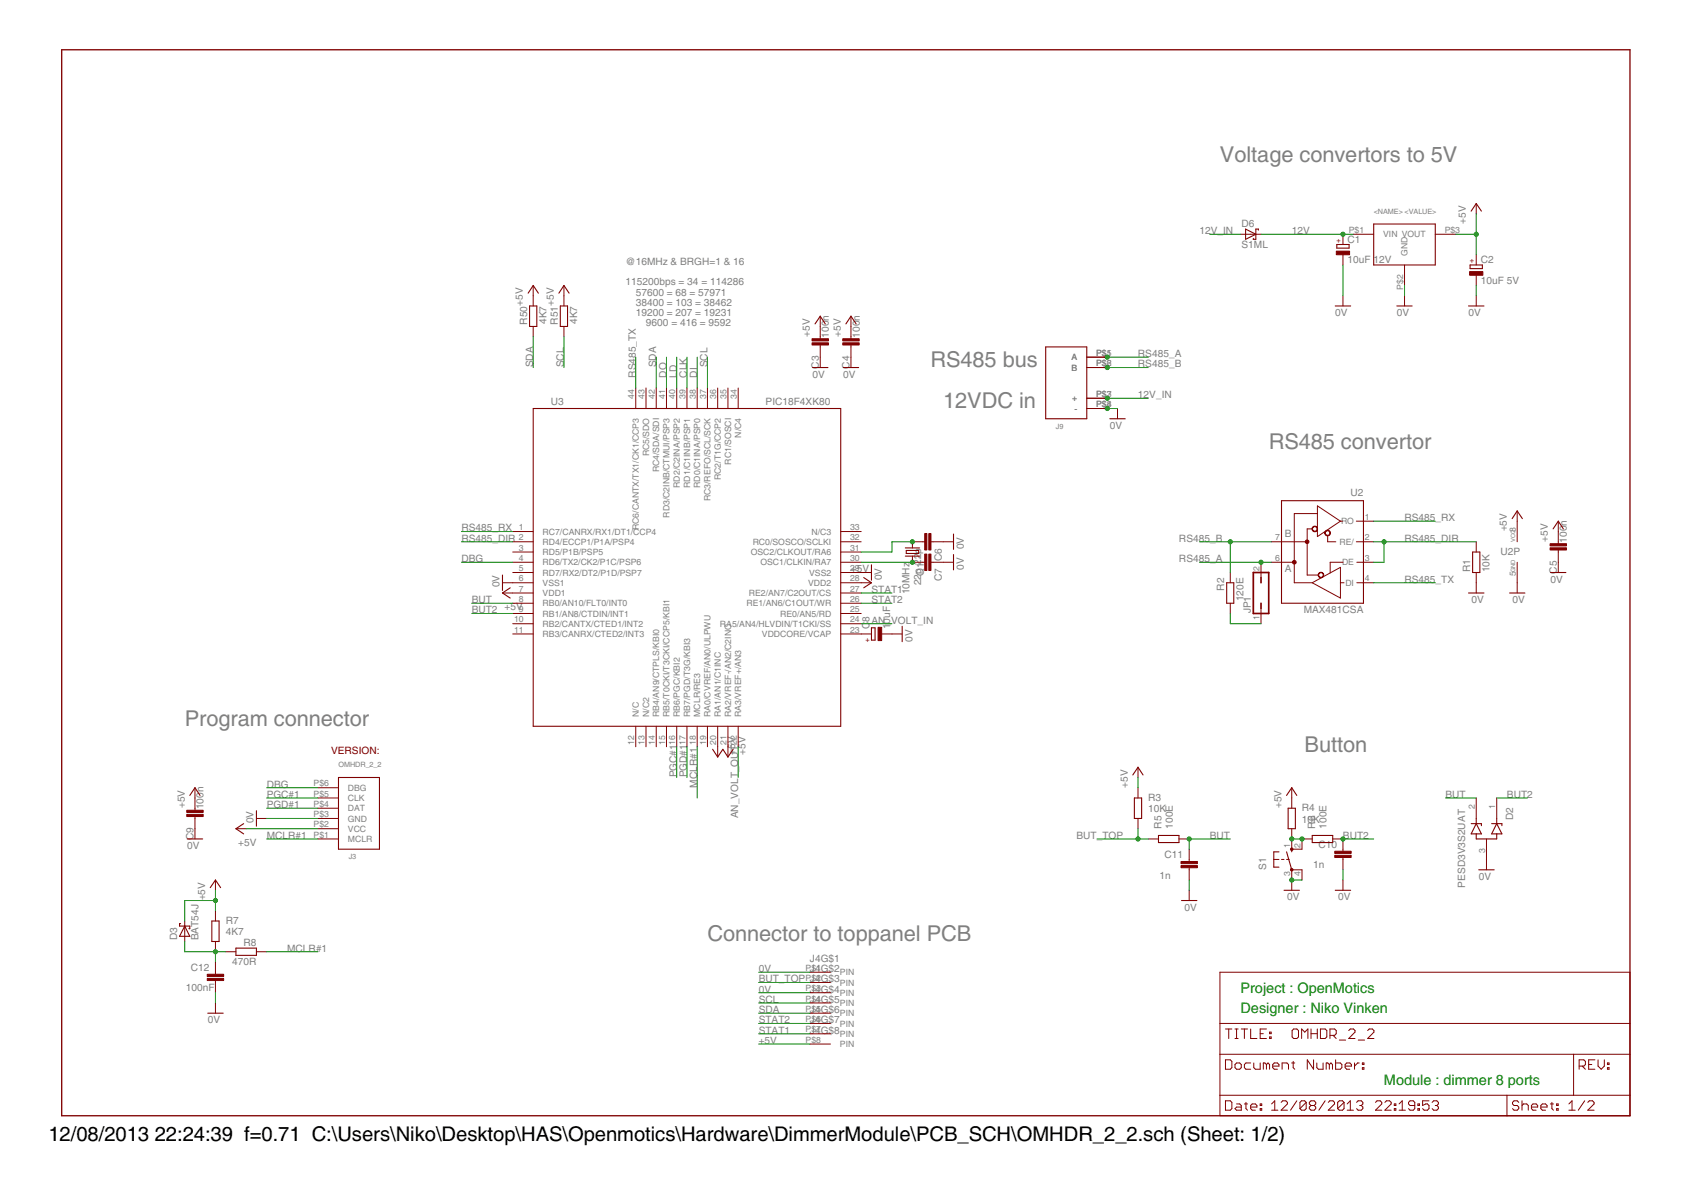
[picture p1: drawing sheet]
<svg xmlns="http://www.w3.org/2000/svg" width="297mm" height="210mm" viewBox="0 0 297 210" stroke-linecap="round" stroke-linejoin="round" font-family="sans-serif">
<defs><g id="words">
<g font-size="4.4" fill="#808080">
<text x="214.3" y="28.5">Voltage convertors to 5V</text>
<text x="163.4" y="64.5">RS485 bus</text>
<text x="165.7" y="71.8">12VDC in</text>
<text x="222.9" y="79">RS485 convertor</text>
<text x="32.4" y="127.6">Program connector</text>
<text x="229.2" y="132.1">Button</text>
<text x="124.3" y="165.4">Connector to toppanel PCB</text>
</g>
<g font-size="4.1">
<text x="8.5" y="200.4">12/08/2013</text>
<text x="27.2" y="200.4">22:24:39 f=0.71 C:\Users\Niko\Desktop\HAS\Openmotics\Hardware\DimmerModule\PCB_SCH\OMHDR_2_2.sch (Sheet: 1/2)</text>
</g>
<g font-size="2.9" fill="#008000">
<text x="217.9" y="174.4">Project : OpenMotics</text>
<text x="217.9" y="178">Designer : Niko Vinken</text>
<text x="243.1" y="190.6">Module : dimmer 8 ports</text>
</g>
<g font-size="2.1" fill="#808080">
<text x="210.7" y="41.1">12V_IN</text>
<text x="218.1" y="39.8">D6</text>
<text x="226.9" y="41.1">12V</text>
<text x="257.5" y="39.3" transform="rotate(-90 257.5 39.3)">+5V</text>
<text x="109.9" y="46.5">@16MHz &amp; BRGH=1 &amp; 16</text>
<text x="218.1" y="43.6">S1ML</text>
<text x="236.7" y="46.2">10uF 12V</text>
<text x="236.7" y="42.6">C1</text>
<text x="260.1" y="46.2">C2</text>
<text x="91.9" y="53.7" transform="rotate(-90 91.9 53.7)">+5V</text>
<text x="97.3" y="53.7" transform="rotate(-90 97.3 53.7)">+5V</text>
<text x="109.9" y="50.1">115200bps = 34 = 114286</text>
<text x="111.7" y="53.7">38400 = 103 = 38462</text>
<text x="111.7" y="51.9">57600 = 68 = 57971</text>
<text x="260.1" y="49.8">10uF 5V</text>
<text x="92.6" y="57" transform="rotate(-90 92.6 57)">R50</text>
<text x="96" y="56.9" transform="rotate(-90 96 56.9)">4K7</text>
<text x="98" y="57" transform="rotate(-90 98 57)">R51</text>
<text x="101.4" y="56.9" transform="rotate(-90 101.4 56.9)">4K7</text>
<text x="111.7" y="55.5">19200 = 207 = 19231</text>
<text x="113.5" y="57.3">9600 = 416 = 9592</text>
<text x="142.3" y="59.1" transform="rotate(-90 142.3 59.1)">+5V</text>
<text x="145.6" y="59.3" transform="rotate(-90 145.6 59.3)">100n</text>
<text x="147.7" y="59.1" transform="rotate(-90 147.7 59.1)">+5V</text>
<text x="151" y="59.3" transform="rotate(-90 151 59.3)">100n</text>
<text x="234.6" y="55.5">0V</text>
<text x="245.4" y="55.5">0V</text>
<text x="258" y="55.5">0V</text>
<text x="93.7" y="64.5" transform="rotate(-90 93.7 64.5)">SDA</text>
<text x="99.1" y="64.5" transform="rotate(-90 99.1 64.5)">SCL</text>
<text x="115.3" y="64.5" transform="rotate(-90 115.3 64.5)">SDA</text>
<text x="124.3" y="64.5" transform="rotate(-90 124.3 64.5)">SCL</text>
<text x="143.8" y="64.7" transform="rotate(-90 143.8 64.7)">C3</text>
<text x="149.2" y="64.7" transform="rotate(-90 149.2 64.7)">C4</text>
<text x="199.9" y="64.5">RS485_B</text>
<text x="199.9" y="62.7">RS485_A</text>
<text x="96.8" y="71.2">U3</text>
<text x="111.7" y="66.3" transform="rotate(-90 111.7 66.3)">RS485_TX</text>
<text x="117.1" y="66.3" transform="rotate(-90 117.1 66.3)">DO</text>
<text x="118.9" y="66.3" transform="rotate(-90 118.9 66.3)">LD</text>
<text x="120.7" y="66.3" transform="rotate(-90 120.7 66.3)">CLK</text>
<text x="122.5" y="66.3" transform="rotate(-90 122.5 66.3)">DI</text>
<text x="134.5" y="71.2">PIC18F4XK80</text>
<text x="142.7" y="66.3">0V</text>
<text x="148.1" y="66.3">0V</text>
<text x="199.9" y="69.9">12V_IN</text>
<text x="194.9" y="75.4">0V</text>
<text x="237.2" y="87.1">U2</text>
<text x="81.1" y="93.4">RS485_RX</text>
<text x="81.1" y="95.2">RS485_DIR</text>
<text x="207.1" y="95.2">RS485_B</text>
<text x="225.7" y="94.3">B</text>
<text x="246.7" y="91.6">RS485_RX</text>
<text x="246.7" y="95.2">RS485_DIR</text>
<text x="264.7" y="93.4" transform="rotate(-90 264.7 93.4)">+5V</text>
<text x="271.9" y="95.2" transform="rotate(-90 271.9 95.2)">+5V</text>
<text x="275.2" y="95.3" transform="rotate(-90 275.2 95.3)">100n</text>
<text x="81.1" y="98.8">DBG</text>
<text x="149.5" y="100.6">+5V</text>
<text x="154.9" y="101.9" transform="rotate(-90 154.9 101.9)">0V</text>
<text x="161.8" y="100.8" transform="rotate(-90 161.8 100.8)">p</text>
<text x="169.3" y="100.1" transform="rotate(-90 169.3 100.1)">0V 0V</text>
<text x="207.1" y="98.8">RS485_A</text>
<text x="225.7" y="100.6">A</text>
<text x="258.3" y="100.6" transform="rotate(-90 258.3 100.6)">R1</text>
<text x="261.7" y="100.6" transform="rotate(-90 261.7 100.6)">10K</text>
<text x="263.6" y="97.5">U2P</text>
<text x="273.4" y="100.7" transform="rotate(-90 273.4 100.7)">C5</text>
<text x="82.9" y="107.8">BUT2</text>
<text x="82.9" y="106">BUT</text>
<text x="87.7" y="103.2" transform="rotate(-90 87.7 103.2)">0V</text>
<text x="88.6" y="107.2">+5V</text>
<text x="153.1" y="104.2">STAT1</text>
<text x="153.1" y="106">STAT2</text>
<text x="159.8" y="104.4" transform="rotate(-90 159.8 104.4)">10MHz</text>
<text x="161.8" y="102.8" transform="rotate(-90 161.8 102.8)">22Q122p</text>
<text x="165.4" y="102.1" transform="rotate(-90 165.4 102.1)">C7 C6</text>
<text x="215" y="103.7" transform="rotate(-90 215 103.7)">R2</text>
<text x="218.4" y="105.6" transform="rotate(-90 218.4 105.6)">120E</text>
<text x="219.7" y="107.8" transform="rotate(-90 219.7 107.8)">JP1</text>
<text x="229" y="107.8">MAX481CSA</text>
<text x="246.7" y="102.4">RS485_TX</text>
<text x="258.5" y="106">0V</text>
<text x="265.7" y="106">0V</text>
<text x="272.4" y="102.4">0V</text>
<text x="152.7" y="110.6" transform="rotate(-90 152.7 110.6)">C</text>
<text x="152.7" y="109.3" transform="rotate(-90 152.7 109.3)">8</text>
<text x="153.1" y="109.6">AN_VOLT_IN</text>
<text x="156.3" y="110.6" transform="rotate(-90 156.3 110.6)">1</text>
<text x="156.3" y="109.6" transform="rotate(-90 156.3 109.6)">0uF</text>
<text x="160.3" y="112.7" transform="rotate(-90 160.3 112.7)">0V</text>
<text x="118.9" y="136.6" transform="rotate(-90 118.9 136.6)">PGC#1</text>
<text x="120.7" y="136.6" transform="rotate(-90 120.7 136.6)">PGD#1</text>
<text x="129.1" y="132.6" transform="rotate(-90 129.1 132.6)">+5V</text>
<text x="130.9" y="132.6" transform="rotate(-90 130.9 132.6)">+5V</text>
<text x="32.4" y="142" transform="rotate(-90 32.4 142)">+5V</text>
<text x="35.8" y="142.1" transform="rotate(-90 35.8 142.1)">100n</text>
<text x="46.8" y="140.2">PGC#1</text>
<text x="46.8" y="142">PGD#1</text>
<text x="46.8" y="138.4">DBG</text>
<text x="122.5" y="138.4" transform="rotate(-90 122.5 138.4)">MCLR#1</text>
<text x="129.7" y="143.8" transform="rotate(-90 129.7 143.8)">AN_VOLT_OUT</text>
<text x="198.1" y="138.4" transform="rotate(-90 198.1 138.4)">+5V</text>
<text x="201.7" y="142.7">10K</text>
<text x="201.7" y="140.7">R3</text>
<text x="225.1" y="142" transform="rotate(-90 225.1 142)">+5V</text>
<text x="228.7" y="142.5">R4</text>
<text x="253.9" y="140.2">BUT</text>
<text x="264.7" y="140.2">BUT2</text>
<text x="32.9" y="149.2">0V</text>
<text x="34" y="147.5" transform="rotate(-90 34 147.5)">C9</text>
<text x="41.8" y="148.6">+5V</text>
<text x="44.5" y="144.6" transform="rotate(-90 44.5 144.6)">0V</text>
<text x="46.8" y="147.4">MCLR#1</text>
<text x="189.1" y="147.4">BUT_TOP</text>
<text x="204" y="145.6" transform="rotate(-90 204 145.6)">R5</text>
<text x="206" y="145.6" transform="rotate(-90 206 145.6)">100E</text>
<text x="212.5" y="147.4">BUT</text>
<text x="228.7" y="144.5">10K</text>
<text x="231" y="145.6" transform="rotate(-90 231 145.6)">R6</text>
<text x="231.6" y="148.9">C10</text>
<text x="233" y="145.6" transform="rotate(-90 233 145.6)">100E</text>
<text x="235.9" y="147.4">BUT2</text>
<text x="265.8" y="144.1" transform="rotate(-90 265.8 144.1)">D2</text>
<text x="203.7" y="154.3">1n</text>
<text x="204.6" y="150.7">C11</text>
<text x="222.4" y="152.8" transform="rotate(-90 222.4 152.8)">S1</text>
<text x="230.7" y="152.5">1n</text>
<text x="257.3" y="155.9" transform="rotate(-90 257.3 155.9)">PESD3V3S2UAT</text>
<text x="259.8" y="154.6">0V</text>
<text x="36" y="158.2" transform="rotate(-90 36 158.2)">+5V</text>
<text x="208.1" y="160">0V</text>
<text x="226.1" y="158.2">0V</text>
<text x="235.1" y="158.2">0V</text>
<text x="31.1" y="165.2" transform="rotate(-90 31.1 165.2)">D3</text>
<text x="34.9" y="165.2" transform="rotate(-90 34.9 165.2)">BAT54J</text>
<text x="39.6" y="164.3">4K7</text>
<text x="39.6" y="162.3">R7</text>
<text x="42.8" y="166.1">R8</text>
<text x="50.4" y="167.2">MCLR#1</text>
<text x="33.5" y="170.5">C12</text>
<text x="40.8" y="169.5">470R</text>
<text x="133.3" y="170.8">0V</text>
<text x="133.3" y="172.6">BUT_TOP J4G$3</text>
<text x="142.3" y="169">J4G$1</text>
<text x="142.3" y="170.8">J4G$2</text>
<text x="32.6" y="174.1">100nF</text>
<text x="36.5" y="179.8">0V</text>
<text x="133.3" y="174.4">0V</text>
<text x="133.3" y="178">SDA</text>
<text x="133.3" y="176.2">SCL</text>
<text x="133.3" y="179.8">STAT2</text>
<text x="142.3" y="174.4">J4G$4</text>
<text x="142.3" y="176.2">J4G$5</text>
<text x="142.3" y="178">J4G$6</text>
<text x="142.3" y="179.8">J4G$7</text>
<text x="133.3" y="183.4">+5V</text>
<text x="133.3" y="181.6">STAT1</text>
<text x="142.3" y="181.6">J4G$8</text>
</g>
<text font-size="2.1" fill="#800000" x="58.2" y="132.4">VERSION:</text>
<g font-size="1.8" fill="#808080">
<text x="236.9" y="40.9">P$1</text>
<text x="243" y="41.7">VIN VOUT</text>
<text x="253.8" y="40.9">P$3</text>
<text x="247.2" y="44.9" transform="rotate(-90 247.2 44.9)">GND</text>
<text x="246.5" y="50.9" transform="rotate(-90 246.5 50.9)">P$2</text>
<text x="188.2" y="63.3">A</text>
<text x="188.2" y="65.1">B</text>
<text x="192.6" y="62.5">P$1</text>
<text x="192.6" y="64.3">P$2</text>
<text x="192.6" y="64.3">P$6</text>
<text x="192.6" y="62.5">P$5</text>
<text x="111.4" y="70.1" transform="rotate(-90 111.4 70.1)">44</text>
<text x="113.2" y="70.1" transform="rotate(-90 113.2 70.1)">43</text>
<text x="115" y="70.1" transform="rotate(-90 115 70.1)">42</text>
<text x="116.8" y="70.1" transform="rotate(-90 116.8 70.1)">41</text>
<text x="118.6" y="70.1" transform="rotate(-90 118.6 70.1)">40</text>
<text x="120.4" y="70.1" transform="rotate(-90 120.4 70.1)">39</text>
<text x="122.2" y="70.1" transform="rotate(-90 122.2 70.1)">38</text>
<text x="124" y="70.1" transform="rotate(-90 124 70.1)">37</text>
<text x="125.8" y="70.1" transform="rotate(-90 125.8 70.1)">36</text>
<text x="127.6" y="70.1" transform="rotate(-90 127.6 70.1)">35</text>
<text x="129.4" y="70.1" transform="rotate(-90 129.4 70.1)">34</text>
<text x="188.3" y="70.5">+</text>
<text x="192.6" y="69.7">P$3</text>
<text x="192.6" y="71.5">P$4</text>
<text x="192.6" y="71.5">P$8</text>
<text x="192.6" y="69.7">P$7</text>
<text x="130.2" y="76.9" transform="rotate(-90 130.2 76.9)">N/C4</text>
<text x="188.7" y="72.3">-</text>
<text x="114" y="80.2" transform="rotate(-90 114 80.2)">RC5/SDO</text>
<text x="115.8" y="83" transform="rotate(-90 115.8 83)">RC4/SDA/SDI</text>
<text x="128.4" y="81.6" transform="rotate(-90 128.4 81.6)">RC1/SOSCI</text>
<text x="119.4" y="85.7" transform="rotate(-90 119.4 85.7)">RD2/C2INA/PSP2</text>
<text x="121.2" y="85.7" transform="rotate(-90 121.2 85.7)">RD1/C1INB/PSP1</text>
<text x="123" y="85.7" transform="rotate(-90 123 85.7)">RD0/C1INA/PSP0</text>
<text x="124.8" y="88.1" transform="rotate(-90 124.8 88.1)">RC3/REFO/SCL/SCK</text>
<text x="126.6" y="84.3" transform="rotate(-90 126.6 84.3)">RC2/T1G/CCP2</text>
<text x="91.2" y="93.1">1</text>
<text x="91.2" y="94.9">2</text>
<text x="95.3" y="93.9">RC7/CANRX/RX1/DT1/CCP4</text>
<text x="95.3" y="95.7">RD4/ECCP1/P1A/PSP4</text>
<text x="112.2" y="93.1" transform="rotate(-90 112.2 93.1)">RC6/CANTX/TX1/CK1/CCP3</text>
<text x="117.6" y="90.9" transform="rotate(-90 117.6 90.9)">RD3/C2INB/CTMUI/PSP3</text>
<text x="132.2" y="95.7">RC0/SOSCO/SCLKI</text>
<text x="142.6" y="93.9">N/C3</text>
<text x="149.3" y="94.9">32</text>
<text x="149.3" y="93.1">33</text>
<text x="224" y="94.9">7</text>
<text x="235.3" y="95.7">RE/</text>
<text x="235.6" y="92.1">RO</text>
<text x="239.8" y="91.3">1</text>
<text x="239.8" y="94.9">2</text>
<text x="266.3" y="93.5" transform="rotate(-90 266.3 93.5)">8</text>
<text x="91.2" y="96.7">3</text>
<text x="91.2" y="98.5">4</text>
<text x="91.2" y="100.3">5</text>
<text x="95.3" y="97.5">RD5/P1B/PSP5</text>
<text x="95.3" y="99.3">RD6/TX2/CK2/P1C/PSP6</text>
<text x="95.3" y="101.1">RD7/RX2/DT2/P1D/PSP7</text>
<text x="131.9" y="97.5">OSC2/CLKOUT/RA6</text>
<text x="133.6" y="99.3">OSC1/CLKIN/RA7</text>
<text x="142.1" y="101.1">VSS2</text>
<text x="149.3" y="100.3">29</text>
<text x="149.3" y="98.5">30</text>
<text x="149.3" y="96.7">31</text>
<text x="221.3" y="100.3" transform="rotate(-90 221.3 100.3)">2</text>
<text x="224" y="98.5">6</text>
<text x="235.7" y="99.3">DE</text>
<text x="239.8" y="98.5">3</text>
<text x="266.3" y="101.3" transform="rotate(-90 266.3 101.3)">5</text>
<text x="91.2" y="102.1">6</text>
<text x="91.2" y="103.9">7</text>
<text x="91.2" y="105.7">8</text>
<text x="91.2" y="107.5">9</text>
<text x="95.3" y="102.9">VSS1</text>
<text x="95.3" y="104.7">VDD1</text>
<text x="95.3" y="106.5">RB0/AN10/FLT0/INT0</text>
<text x="131.1" y="106.5">RE1/AN6/C1OUT/WR</text>
<text x="131.5" y="104.7">RE2/AN7/C2OUT/CS</text>
<text x="142" y="102.9">VDD2</text>
<text x="149.3" y="107.5">25</text>
<text x="149.3" y="105.7">26</text>
<text x="149.3" y="103.9">27</text>
<text x="149.3" y="102.1">28</text>
<text x="236.3" y="102.9">DI</text>
<text x="239.8" y="102.1">4</text>
<text x="90.3" y="109.3">10</text>
<text x="90.3" y="111.1">11</text>
<text x="95.3" y="108.3">RB1/AN8/CTDIN/INT1</text>
<text x="95.3" y="110.1">RB2/CANTX/CTED1/INT2</text>
<text x="95.3" y="111.9">RB3/CANRX/CTED2/INT3</text>
<text x="126.5" y="110.1">RA5/AN4/HLVDIN/T1CKI/SS</text>
<text x="133.8" y="111.9">VDDCORE/VCAP</text>
<text x="137" y="108.3">RE0/AN5/RD</text>
<text x="149.3" y="111.1">23</text>
<text x="149.3" y="109.3">24</text>
<text x="221.3" y="108.9" transform="rotate(-90 221.3 108.9)">1</text>
<text x="112.2" y="125.9" transform="rotate(-90 112.2 125.9)">N/C</text>
<text x="114" y="125.9" transform="rotate(-90 114 125.9)">N/C2</text>
<text x="115.8" y="125.9" transform="rotate(-90 115.8 125.9)">RB4/AN9/CTPLS/KBI0</text>
<text x="117.6" y="125.9" transform="rotate(-90 117.6 125.9)">RB5/T0CKI/T3CKI/CCP5/KBI1</text>
<text x="119.4" y="125.9" transform="rotate(-90 119.4 125.9)">RB6/PGC/KBI2</text>
<text x="121.2" y="125.9" transform="rotate(-90 121.2 125.9)">RB7/PGD/T3G/KBI3</text>
<text x="123" y="125.9" transform="rotate(-90 123 125.9)">MCLR/RE3</text>
<text x="124.8" y="125.9" transform="rotate(-90 124.8 125.9)">RA0/CVREF/AN0/ULPWU</text>
<text x="126.6" y="125.9" transform="rotate(-90 126.6 125.9)">RA1/AN1/C1INC</text>
<text x="128.4" y="125.9" transform="rotate(-90 128.4 125.9)">RA2/VREF-/AN2/C2INC</text>
<text x="130.2" y="125.9" transform="rotate(-90 130.2 125.9)">RA3/VREF+/AN3</text>
<text x="111.4" y="130.9" transform="rotate(-90 111.4 130.9)">12</text>
<text x="113.2" y="130.9" transform="rotate(-90 113.2 130.9)">13</text>
<text x="115" y="130.9" transform="rotate(-90 115 130.9)">14</text>
<text x="116.8" y="130.9" transform="rotate(-90 116.8 130.9)">15</text>
<text x="118.6" y="130.9" transform="rotate(-90 118.6 130.9)">16</text>
<text x="120.4" y="130.9" transform="rotate(-90 120.4 130.9)">17</text>
<text x="122.2" y="130.9" transform="rotate(-90 122.2 130.9)">18</text>
<text x="124" y="130.9" transform="rotate(-90 124 130.9)">19</text>
<text x="125.8" y="130.9" transform="rotate(-90 125.8 130.9)">20</text>
<text x="127.6" y="130.9" transform="rotate(-90 127.6 130.9)">21</text>
<text x="129.4" y="130.9" transform="rotate(-90 129.4 130.9)">22</text>
<text x="55.1" y="143.5">P$3</text>
<text x="55.1" y="141.7">P$4</text>
<text x="55.1" y="139.9">P$5</text>
<text x="55.1" y="138.1">P$6</text>
<text x="61.1" y="142.5">DAT</text>
<text x="61.1" y="140.7">CLK</text>
<text x="61.1" y="138.9">DBG</text>
<text x="259.1" y="142.1" transform="rotate(-90 259.1 142.1)">2</text>
<text x="262.7" y="142.1" transform="rotate(-90 262.7 142.1)">1</text>
<text x="55.1" y="147.1">P$1</text>
<text x="55.1" y="145.3">P$2</text>
<text x="61.1" y="147.9">MCLR</text>
<text x="61.1" y="146.1">VCC</text>
<text x="61.1" y="144.3">GND</text>
<text x="226.7" y="148.9" transform="rotate(-90 226.7 148.9)">1</text>
<text x="228.5" y="148.9" transform="rotate(-90 228.5 148.9)">2</text>
<text x="260.9" y="149.9" transform="rotate(-90 260.9 149.9)">3</text>
<text x="226.7" y="153.9" transform="rotate(-90 226.7 153.9)">3</text>
<text x="228.5" y="153.9" transform="rotate(-90 228.5 153.9)">4</text>
<text x="141.5" y="170.5">P$1</text>
<text x="141.5" y="172.3">P$2</text>
<text x="147.5" y="171.3">PIN</text>
<text x="147.5" y="173.1">PIN</text>
<text x="141.5" y="174.1">P$3</text>
<text x="141.5" y="175.9">P$4</text>
<text x="141.5" y="177.7">P$5</text>
<text x="141.5" y="179.5">P$6</text>
<text x="147.5" y="174.9">PIN</text>
<text x="147.5" y="176.7">PIN</text>
<text x="147.5" y="178.5">PIN</text>
<text x="141.5" y="181.3">P$7</text>
<text x="141.5" y="183.1">P$8</text>
<text x="147.5" y="180.3">PIN</text>
<text x="147.5" y="182.1">PIN</text>
<text x="147.5" y="183.9">PIN</text>
</g>
<g font-size="1.5" fill="#808080">
<text x="241.3" y="37.5">&lt;NAME&gt; &lt;VALUE&gt;</text>
<text x="185.5" y="75.4">J9</text>
<text x="59.5" y="134.8">OMHDR_2_2</text>
<text x="61.3" y="151">J3</text>
</g>
<g font-size="1.5" fill="#800000">
<text x="235.5" y="42.7" transform="rotate(-90 235.5 42.7)">+</text>
<text x="258.9" y="46.3" transform="rotate(-90 258.9 46.3)">+</text>
<text x="152.1" y="112.7">+</text>
</g>
<g font-size="1.2" fill="#808080">
<text x="266.2" y="95.2" transform="rotate(-90 266.2 95.2)">VCC</text>
<text x="266.2" y="100.6" transform="rotate(-90 266.2 100.6)">GND</text>
</g>
</g></defs>
<g fill="#800000" stroke="#800000" stroke-width=".23">
<path d="M10.8 8.7v187.3z"/>
<path d="M10.8 196h275.5z"/>
<path d="M286.3 8.7v187.3z"/>
<path d="M10.8 8.7h275.5z"/>
</g>
<g fill="#800000" stroke="#800000" stroke-width=".18">
<path d="M214.3 196h50.4z"/>
<path d="M276.4 185.2h9.9z"/>
<path d="M214.3 192.4v3.6z"/>
<path d="M215.3 193.4v1.6z"/>
<path d="M215.3 195h.8z"/>
<path d="M216.1 195l.3-.3z"/>
<path d="M216.4 193.6v1.1z"/>
<path d="M216.1 193.4l.3 .2z"/>
<path d="M215.3 193.4h.8z"/>
<path d="M217.2 193.9h.6z"/>
<path d="M217.8 193.9l.2 .3z"/>
<path d="M218 194.2v.8z"/>
<path d="M217.2 195h.8z"/>
<path d="M216.9 194.7l.3 .3z"/>
<path d="M216.9 194.7l.3-.2z"/>
<path d="M217.2 194.5h.8z"/>
<path d="M218.9 193.6v1.1z"/>
<path d="M218.9 194.7l.2 .3z"/>
<path d="M218.6 193.9h.5z"/>
<path d="M220 195h.5z"/>
<path d="M219.7 194.7l.3 .3z"/>
<path d="M219.7 194.2v.5z"/>
<path d="M219.7 194.2l.3-.3z"/>
<path d="M220 193.9h.5z"/>
<path d="M220.5 193.9l.3 .3z"/>
<path d="M220.8 194.2v.3z"/>
<path d="M219.7 194.5h1.1z"/>
<path d="M221.4 193.9h.2z"/>
<path d="M221.6 193.9v.3z"/>
<path d="M221.4 194.2h.2z"/>
<path d="M221.4 193.9v.3z"/>
<path d="M221.4 194.7h.2z"/>
<path d="M221.6 194.7v.3z"/>
<path d="M221.4 195h.2z"/>
<path d="M221.4 194.7v.3z"/>
<path d="M223.4 193.9l.5-.5z"/>
<path d="M223.9 193.4v1.6z"/>
<path d="M223.4 195h1.1z"/>
<path d="M225 195h1.1z"/>
<path d="M225 195l1.1-1.1z"/>
<path d="M226.1 193.6v.3z"/>
<path d="M225.9 193.4l.2 .2z"/>
<path d="M225.3 193.4h.6z"/>
<path d="M225.3 193.4l-.3 .2z"/>
<path d="M227.8 193.4l-1.1 1.6z"/>
<path d="M228.3 193.6v1.1z"/>
<path d="M228.3 193.6l.3-.2z"/>
<path d="M228.6 193.4h.6z"/>
<path d="M229.2 193.4l.2 .2z"/>
<path d="M229.4 193.6v1.1z"/>
<path d="M229.4 194.7l-.2 .3z"/>
<path d="M228.6 195h.6z"/>
<path d="M228.3 194.7l.3 .3z"/>
<path d="M228.3 194.7l1.1-1.1z"/>
<path d="M230 193.6l.3-.2z"/>
<path d="M230.3 193.4h.5z"/>
<path d="M230.8 193.4l.3 .2z"/>
<path d="M231.1 193.6v.3z"/>
<path d="M231.1 193.9l-.3 .3z"/>
<path d="M230.8 194.2l.3 .3z"/>
<path d="M231.1 194.5v.2z"/>
<path d="M231.1 194.7l-.3 .3z"/>
<path d="M230.3 195h.5z"/>
<path d="M230 194.7l.3 .3z"/>
<path d="M230 194.5v.2z"/>
<path d="M230 194.5l.3-.3z"/>
<path d="M230 193.9l.3 .3z"/>
<path d="M230 193.6v.3z"/>
<path d="M230.3 194.2h.5z"/>
<path d="M232.8 193.4l-1.1 1.6z"/>
<path d="M233.3 195h1.1z"/>
<path d="M233.3 195l1.1-1.1z"/>
<path d="M234.4 193.6v.3z"/>
<path d="M234.1 193.4l.3 .2z"/>
<path d="M233.6 193.4h.5z"/>
<path d="M233.3 193.6l.3-.2z"/>
<path d="M235 193.6v1.1z"/>
<path d="M235 193.6l.3-.2z"/>
<path d="M235.3 193.4h.5z"/>
<path d="M235.8 193.4l.3 .2z"/>
<path d="M236.1 193.6v1.1z"/>
<path d="M236.1 194.7l-.3 .3z"/>
<path d="M235.3 195h.5z"/>
<path d="M235 194.7l.3 .3z"/>
<path d="M235 194.7l1.1-1.1z"/>
<path d="M236.6 193.9l.6-.5z"/>
<path d="M237.2 193.4v1.6z"/>
<path d="M236.6 195h1.1z"/>
<path d="M238.3 193.6l.3-.2z"/>
<path d="M238.6 193.4h.5z"/>
<path d="M239.1 193.4l.3 .2z"/>
<path d="M239.4 193.6v.3z"/>
<path d="M239.4 193.9l-.3 .3z"/>
<path d="M238.8 194.2h.3z"/>
<path d="M239.1 194.2l.3 .3z"/>
<path d="M239.4 194.5v.2z"/>
<path d="M239.4 194.7l-.3 .3z"/>
<path d="M238.6 195h.5z"/>
<path d="M238.3 194.7l.3 .3z"/>
<path d="M241.6 195h1.1z"/>
<path d="M241.6 195l1.1-1.1z"/>
<path d="M242.7 193.6v.3z"/>
<path d="M242.4 193.4l.3 .2z"/>
<path d="M241.9 193.4h.5z"/>
<path d="M241.9 193.4l-.3 .2z"/>
<path d="M243.3 195h1.1z"/>
<path d="M243.3 195l1.1-1.1z"/>
<path d="M244.4 193.6v.3z"/>
<path d="M244.1 193.4l.3 .2z"/>
<path d="M243.5 193.4h.6z"/>
<path d="M243.3 193.6l.2-.2z"/>
<path d="M244.9 193.9h.3z"/>
<path d="M245.2 193.9v.3z"/>
<path d="M244.9 194.2h.3z"/>
<path d="M244.9 193.9v.3z"/>
<path d="M244.9 194.7h.3z"/>
<path d="M245.2 194.7v.3z"/>
<path d="M244.9 195h.3z"/>
<path d="M244.9 194.7v.3z"/>
<path d="M245.8 193.9l.5-.5z"/>
<path d="M246.3 193.4v1.6z"/>
<path d="M245.8 195h1.1z"/>
<path d="M247.4 194.7l.3 .3z"/>
<path d="M247.7 195h.5z"/>
<path d="M248.2 195l.3-.3z"/>
<path d="M248.5 193.6v1.1z"/>
<path d="M248.2 193.4l.3 .2z"/>
<path d="M247.7 193.4h.5z"/>
<path d="M247.7 193.4l-.3 .2z"/>
<path d="M247.4 193.6v.3z"/>
<path d="M247.4 193.9l.3 .3z"/>
<path d="M247.7 194.2h.8z"/>
<path d="M249.1 193.9h.2z"/>
<path d="M249.3 193.9v.3z"/>
<path d="M249.1 194.2h.2z"/>
<path d="M249.1 193.9v.3z"/>
<path d="M249.1 194.7h.2z"/>
<path d="M249.3 194.7v.3z"/>
<path d="M249.1 195h.2z"/>
<path d="M249.1 194.7v.3z"/>
<path d="M249.9 193.4h1.1z"/>
<path d="M249.9 193.4v.8z"/>
<path d="M249.9 194.2l.5-.3z"/>
<path d="M250.4 193.9h.3z"/>
<path d="M250.7 193.9l.3 .3z"/>
<path d="M251 194.2v.5z"/>
<path d="M251 194.7l-.3 .3z"/>
<path d="M250.2 195h.5z"/>
<path d="M249.9 194.7l.3 .3z"/>
<path d="M251.6 193.6l.2-.2z"/>
<path d="M251.8 193.4h.6z"/>
<path d="M252.4 193.4l.3 .2z"/>
<path d="M252.7 193.6v.3z"/>
<path d="M252.7 193.9l-.3 .3z"/>
<path d="M252.1 194.2h.3z"/>
<path d="M252.4 194.2l.3 .3z"/>
<path d="M252.7 194.5v.2z"/>
<path d="M252.7 194.7l-.3 .3z"/>
<path d="M251.8 195h.6z"/>
<path d="M251.6 194.7l.2 .3z"/>
<path d="M214.3 192.4h50.4z"/>
<path d="M214.3 185.2v7.2z"/>
<path d="M286.3 185.2v7.2z"/>
<path d="M264.7 192.4v3.6z"/>
<path d="M264.7 192.4h11.7z"/>
<path d="M264.7 196h21.6z"/>
<path d="M266.5 193.4l.3 .2z"/>
<path d="M266 193.4h.5z"/>
<path d="M266 193.4l-.3 .2z"/>
<path d="M265.7 193.6v.3z"/>
<path d="M265.7 193.9l.3 .3z"/>
<path d="M266 194.2h.5z"/>
<path d="M266.5 194.2l.3 .3z"/>
<path d="M266.8 194.5v.2z"/>
<path d="M266.8 194.7l-.3 .3z"/>
<path d="M266 195h.5z"/>
<path d="M265.7 194.7l.3 .3z"/>
<path d="M267.4 193.4v1.6z"/>
<path d="M267.4 194.2l.2-.3z"/>
<path d="M267.6 193.9h.6z"/>
<path d="M268.2 193.9l.3 .3z"/>
<path d="M268.5 194.2v.8z"/>
<path d="M269.3 195h.5z"/>
<path d="M269 194.7l.3 .3z"/>
<path d="M269 194.2v.5z"/>
<path d="M269 194.2l.3-.3z"/>
<path d="M269.3 193.9h.5z"/>
<path d="M269.8 193.9l.3 .3z"/>
<path d="M270.1 194.2v.3z"/>
<path d="M269 194.5h1.1z"/>
<path d="M270.9 195h.6z"/>
<path d="M270.7 194.7l.2 .3z"/>
<path d="M270.7 194.2v.5z"/>
<path d="M270.7 194.2l.2-.3z"/>
<path d="M270.9 193.9h.6z"/>
<path d="M271.5 193.9l.3 .3z"/>
<path d="M271.8 194.2v.3z"/>
<path d="M270.7 194.5h1.1z"/>
<path d="M272.6 193.6v1.1z"/>
<path d="M272.6 194.7l.3 .3z"/>
<path d="M272.3 193.9h.6z"/>
<path d="M273.4 193.9h.3z"/>
<path d="M273.7 193.9v.3z"/>
<path d="M273.4 194.2h.3z"/>
<path d="M273.4 193.9v.3z"/>
<path d="M273.4 194.7h.3z"/>
<path d="M273.7 194.7v.3z"/>
<path d="M273.4 195h.3z"/>
<path d="M273.4 194.7v.3z"/>
<path d="M275.6 193.9l.5-.5z"/>
<path d="M276.1 193.4v1.6z"/>
<path d="M275.6 195h1.1z"/>
<path d="M278.4 193.4l-1.2 1.6z"/>
<path d="M278.9 195h1.1z"/>
<path d="M278.9 195l1.1-1.1z"/>
<path d="M280 193.6v.3z"/>
<path d="M279.7 193.4l.3 .2z"/>
<path d="M279.2 193.4h.5z"/>
<path d="M278.9 193.6l.3-.2z"/>
<path d="M277.4 186.2v1.6z"/>
<path d="M277.4 186.2h.8z"/>
<path d="M278.2 186.2l.3 .2z"/>
<path d="M278.5 186.4v.6z"/>
<path d="M278.2 187.3l.3-.3z"/>
<path d="M277.4 187.3h.8z"/>
<path d="M277.9 187.3l.6 .5z"/>
<path d="M279.1 186.2h1.1z"/>
<path d="M279.1 186.2v1.6z"/>
<path d="M279.1 187.8h1.1z"/>
<path d="M279.1 187h.5z"/>
<path d="M280.7 186.2v1.1z"/>
<path d="M280.7 187.3l.6 .5z"/>
<path d="M281.3 187.8l.5-.5z"/>
<path d="M281.8 186.2v1.1z"/>
<path d="M282.4 186.7h.2z"/>
<path d="M282.6 186.7v.3z"/>
<path d="M282.4 187h.2z"/>
<path d="M282.4 186.7v.3z"/>
<path d="M282.4 187.5h.2z"/>
<path d="M282.6 187.5v.3z"/>
<path d="M282.4 187.8h.2z"/>
<path d="M282.4 187.5v.3z"/>
<path d="M276.4 185.2v7.2z"/>
<path d="M214.3 185.2h62.1z"/>
<path d="M276.4 192.4h9.9z"/>
<path d="M286.3 192.4v3.6z"/>
<path d="M214.3 179.8v5.4z"/>
<path d="M214.3 170.8h72z"/>
<path d="M286.3 170.8v9z"/>
<path d="M214.3 179.8h72z"/>
<path d="M214.3 170.8v9z"/>
<path d="M286.3 179.8v5.4z"/>
<path d="M215.8 180.7v1.7z"/>
<path d="M215.3 180.7h1.1z"/>
<path d="M216.9 182.4h.6z"/>
<path d="M217.2 180.7v1.7z"/>
<path d="M216.9 180.7h.6z"/>
<path d="M218.6 180.7v1.7z"/>
<path d="M218 180.7h1.1z"/>
<path d="M219.7 180.7v1.7z"/>
<path d="M219.7 182.4h1.1z"/>
<path d="M221.4 180.7h1.1z"/>
<path d="M221.4 180.7v1.7z"/>
<path d="M221.4 182.4h1.1z"/>
<path d="M221.4 181.6h.5z"/>
<path d="M223 181.3h.3z"/>
<path d="M223.3 181.3v.3z"/>
<path d="M223 181.6h.3z"/>
<path d="M223 181.3v.3z"/>
<path d="M223 182.1h.3z"/>
<path d="M223.3 182.1v.3z"/>
<path d="M223 182.4h.3z"/>
<path d="M223 182.1v.3z"/>
<path d="M215.3 186.2v1.6z"/>
<path d="M215.3 187.8h.8z"/>
<path d="M216.1 187.8l.3-.3z"/>
<path d="M216.4 186.4v1.1z"/>
<path d="M216.1 186.2l.3 .2z"/>
<path d="M215.3 186.2h.8z"/>
<path d="M217.2 187.8h.6z"/>
<path d="M217.8 187.8l.2-.3z"/>
<path d="M218 187v.5z"/>
<path d="M217.8 186.7l.2 .3z"/>
<path d="M217.2 186.7h.6z"/>
<path d="M217.2 186.7l-.3 .3z"/>
<path d="M216.9 187v.5z"/>
<path d="M216.9 187.5l.3 .3z"/>
<path d="M218.9 186.7h.8z"/>
<path d="M218.9 186.7l-.3 .3z"/>
<path d="M218.6 187v.5z"/>
<path d="M218.6 187.5l.3 .3z"/>
<path d="M218.9 187.8h.8z"/>
<path d="M220.2 186.7v.8z"/>
<path d="M220.2 187.5l.3 .3z"/>
<path d="M220.5 187.8h.9z"/>
<path d="M221.4 186.7v1.1z"/>
<path d="M221.9 186.7v1.1z"/>
<path d="M221.9 186.7h.3z"/>
<path d="M222.2 186.7l.3 .3z"/>
<path d="M222.5 187v.8z"/>
<path d="M222.5 187l.2-.3z"/>
<path d="M222.7 186.7l.3 .3z"/>
<path d="M223 187v.8z"/>
<path d="M223.8 187.8h.6z"/>
<path d="M223.6 187.5l.2 .3z"/>
<path d="M223.6 187v.5z"/>
<path d="M223.6 187l.2-.3z"/>
<path d="M223.8 186.7h.6z"/>
<path d="M224.4 186.7l.3 .3z"/>
<path d="M224.7 187v.3z"/>
<path d="M223.6 187.3h1.1z"/>
<path d="M225.2 186.7v1.1z"/>
<path d="M225.2 186.7h.9z"/>
<path d="M226.1 186.7l.2 .3z"/>
<path d="M226.3 187v.8z"/>
<path d="M227.2 186.4v1.1z"/>
<path d="M227.2 187.5l.2 .3z"/>
<path d="M226.9 186.7h.5z"/>
<path d="M229.6 186.2v1.6z"/>
<path d="M229.6 186.2l1.1 1.6z"/>
<path d="M230.7 186.2v1.6z"/>
<path d="M231.3 186.7v.8z"/>
<path d="M231.3 187.5l.3 .3z"/>
<path d="M231.6 187.8h.8z"/>
<path d="M232.4 186.7v1.1z"/>
<path d="M233 186.7v1.1z"/>
<path d="M233 186.7h.2z"/>
<path d="M233.2 186.7l.3 .3z"/>
<path d="M233.5 187v.8z"/>
<path d="M233.5 187l.3-.3z"/>
<path d="M233.8 186.7l.3 .3z"/>
<path d="M234.1 187v.8z"/>
<path d="M234.6 186.2v1.6z"/>
<path d="M234.6 187.8h.8z"/>
<path d="M235.7 187.5l-.3 .3z"/>
<path d="M235.7 187v.5z"/>
<path d="M235.4 186.7l.3 .3z"/>
<path d="M234.6 186.7h.8z"/>
<path d="M236.6 187.8h.5z"/>
<path d="M236.3 187.5l.3 .3z"/>
<path d="M236.3 187v.5z"/>
<path d="M236.3 187l.3-.3z"/>
<path d="M236.6 186.7h.5z"/>
<path d="M237.1 186.7l.3 .3z"/>
<path d="M237.4 187v.3z"/>
<path d="M236.3 187.3h1.1z"/>
<path d="M237.9 186.7v1.1z"/>
<path d="M237.9 187.3l.6-.6z"/>
<path d="M238.5 186.7h.3z"/>
<path d="M239.3 186.7h.3z"/>
<path d="M239.6 186.7v.3z"/>
<path d="M239.3 187h.3z"/>
<path d="M239.3 186.7v.3z"/>
<path d="M239.3 187.5h.3z"/>
<path d="M239.6 187.5v.3z"/>
<path d="M239.3 187.8h.3z"/>
<path d="M239.3 187.5v.3z"/>
<path d="M227.2 180.7h.6z"/>
<path d="M227.2 180.7l-.2 .3z"/>
<path d="M227 181v1.1z"/>
<path d="M227 182.1l.2 .3z"/>
<path d="M227.2 182.4h.6z"/>
<path d="M227.8 182.4l.3-.3z"/>
<path d="M228.1 181v1.1z"/>
<path d="M227.8 180.7l.3 .3z"/>
<path d="M228.6 180.7v1.7z"/>
<path d="M228.6 180.7l.6 .6z"/>
<path d="M229.2 181.3l.5-.6z"/>
<path d="M229.7 180.7v1.7z"/>
<path d="M230.3 180.7v1.7z"/>
<path d="M230.3 181.6h1.1z"/>
<path d="M231.4 180.7v1.7z"/>
<path d="M231.9 180.7v1.7z"/>
<path d="M231.9 182.4h.9z"/>
<path d="M232.8 182.4l.3-.3z"/>
<path d="M233.1 181v1.1z"/>
<path d="M232.8 180.7l.3 .3z"/>
<path d="M231.9 180.7h.9z"/>
<path d="M233.6 180.7v1.7z"/>
<path d="M233.6 180.7h.8z"/>
<path d="M234.4 180.7l.3 .3z"/>
<path d="M234.7 181v.6z"/>
<path d="M234.7 181.6l-.3 .3z"/>
<path d="M233.6 181.9h.8z"/>
<path d="M234.2 181.9l.5 .5z"/>
<path d="M235.3 182.7h1.1z"/>
<path d="M236.9 182.4h1.1z"/>
<path d="M238 181.3l-1.1 1.1z"/>
<path d="M238 181v.3z"/>
<path d="M237.7 180.7l.3 .3z"/>
<path d="M237.2 180.7h.5z"/>
<path d="M237.2 180.7l-.3 .3z"/>
<path d="M238.6 182.7h1.1z"/>
<path d="M240.2 182.4h1.1z"/>
<path d="M241.3 181.3l-1.1 1.1z"/>
<path d="M241.3 181v.3z"/>
<path d="M241.1 180.7l.2 .3z"/>
<path d="M240.5 180.7h.6z"/>
<path d="M240.5 180.7l-.3 .3z"/>
<path d="M259.3 35.8v1.7z"/>
<path d="M239.5 91.5h1.8z"/>
<path d="M239.5 95.2h1.8z"/>
<path d="M239.5 98.8h1.8z"/>
<path d="M239.5 102.4h1.8z"/>
<path d="M223.3 98.8h1.8z"/>
<path d="M223.3 95.2h1.8z"/>
<path d="M231.4 88.9v1.3z"/>
<path d="M231.4 90.2v4.1z"/>
<path d="M231.4 94.3l4.1-2.8z"/>
<path d="M231.4 88.9l4.1 2.6z"/>
<path d="M235.5 102.4v2.7z"/>
<path d="M235.5 99.7v2.7z"/>
<path d="M230.5 102.4l5-2.7z"/>
<path d="M230.5 102.4l5 2.7z"/>
<path d="M233.2 95.2h1.5z"/>
<path d="M233.2 94.1v1.1z"/>
<path d="M233.7 98.8h2.2z"/>
<path d="M233.7 98.8v1.8z"/>
<path d="M227.4 102.4h3.1z"/>
<path d="M227.4 98.8v3.6z"/>
<path d="M227.4 90.2v8.6z"/>
<path d="M227.4 90.2h4z"/>
<path d="M229.6 101h2z"/>
<path d="M229.6 95.2v5.8z"/>
<path d="M229.6 92.9v2.3z"/>
<path d="M229.6 92.9h.9z"/>
<path d="M225.1 95.2h4.5z"/>
<path d="M225.1 98.8h2.3z"/>
<path d="M238.3 91.5h1.2z"/>
<path d="M235.5 91.5h.3z"/>
<path d="M238.3 95.2h1.2z"/>
<path d="M238.3 102.4h1.2z"/>
<path d="M235.5 102.4h.6z"/>
<path d="M238.3 98.8h1.2z"/>
<path d="M266.5 91.5v3.7z"/>
<path d="M266.5 98.8v3.6z"/>
<path d="M216.1 106v1.8z"/>
<path d="M216.1 100.6v1.8z"/>
<path d="M221.5 107.8v1.8z"/>
<path d="M221.5 98.8v1.8z"/>
<path d="M221.5 100.6v.9z"/>
<path d="M221.5 106.8v1z"/>
<path d="M266.5 102.4v1.8z"/>
<path d="M259.3 48.3v1.8z"/>
<path d="M259.3 44.7v1.8z"/>
<path d="M246.7 51.9v1.8z"/>
<path d="M235.9 44.7v1.8z"/>
<path d="M235.9 41.1v1.8z"/>
<path d="M235.9 51.9v1.8z"/>
<path d="M266.5 89.7v1.8z"/>
<path d="M39.6 167.2h1.8z"/>
<path d="M45 167.2h1.8z"/>
<path d="M37.8 160v1.8z"/>
<path d="M37.8 165.4v1.8z"/>
<path d="M37.8 172.6v1.8z"/>
<path d="M37.8 169v1.8z"/>
<path d="M37.8 172.2v.4z"/>
<path d="M37.8 170.8v.3z"/>
<path d="M32.4 163.6v1.8z"/>
<path d="M32.4 161.8v1.8z"/>
<path d="M226.9 152.8v1.8z"/>
<path d="M226.9 147.4v1.8z"/>
<path d="M228.7 147.4v1.8z"/>
<path d="M228.7 152.8v1.8z"/>
<path d="M225.1 151h.5z"/>
<path d="M226 151h.5z"/>
<path d="M223.8 151h.9z"/>
<path d="M226.9 149.2h1.8z"/>
<path d="M226.9 152.8h1.8z"/>
<path d="M226.9 140.2v1.8z"/>
<path d="M226.9 145.6v1.8z"/>
<path d="M228.7 147.4h1.8z"/>
<path d="M234.1 147.4h1.8z"/>
<path d="M235.9 151v1.8z"/>
<path d="M235.9 147.4v1.8z"/>
<path d="M235.9 150.6v.4z"/>
<path d="M235.9 149.2v.3z"/>
<path d="M235.9 154.6v1.8z"/>
<path d="M226.9 154.6v1.8z"/>
<path d="M37.8 176.2v1.8z"/>
<path d="M226.9 138.4v1.8z"/>
<path d="M142.3 170.8h3.6z"/>
<path d="M142.3 172.6h3.6z"/>
<path d="M142.3 174.4h3.6z"/>
<path d="M142.3 176.2h3.6z"/>
<path d="M142.3 178h3.6z"/>
<path d="M142.3 179.8h3.6z"/>
<path d="M142.3 181.6h3.6z"/>
<path d="M142.3 183.4h3.6z"/>
<path d="M37.8 154.6v1.8z"/>
<path d="M41.4 145.6h1.8z"/>
<path d="M273.7 93.4v1.8z"/>
<path d="M273.7 97v1.8z"/>
<path d="M273.7 95.2v.3z"/>
<path d="M273.7 96.6v.4z"/>
<path d="M34.2 140.2v1.8z"/>
<path d="M34.2 143.8v1.8z"/>
<path d="M34.2 142v.3z"/>
<path d="M34.2 143.4v.4z"/>
<path d="M273.7 91.5v1.9z"/>
<path d="M273.7 98.8v1.8z"/>
<path d="M160.3 97.7v1.1z"/>
<path d="M160.3 95.2v1z"/>
<path d="M163.9 98.8h1.8z"/>
<path d="M160.3 98.8h1.8z"/>
<path d="M163.5 98.8h.4z"/>
<path d="M162.1 98.8h.4z"/>
<path d="M163.9 95.2h1.8z"/>
<path d="M160.3 95.2h1.8z"/>
<path d="M163.5 95.2h.4z"/>
<path d="M162.1 95.2h.4z"/>
<path d="M165.7 95.2h1.8z"/>
<path d="M165.7 98.8h1.8z"/>
<path d="M144.1 57.3v1.8z"/>
<path d="M144.1 60.9v1.8z"/>
<path d="M144.1 59.1v.4z"/>
<path d="M144.1 60.6v.3z"/>
<path d="M149.5 57.3v1.8z"/>
<path d="M149.5 60.9v1.8z"/>
<path d="M149.5 59.1v.4z"/>
<path d="M149.5 60.6v.3z"/>
<path d="M144.1 55.5v1.8z"/>
<path d="M149.5 55.5v1.8z"/>
<path d="M144.1 62.7v1.9z"/>
<path d="M149.5 62.7v1.9z"/>
<path d="M90.1 93.4h3.6z"/>
<path d="M90.1 95.2h3.6z"/>
<path d="M90.1 97h3.6z"/>
<path d="M90.1 98.8h3.6z"/>
<path d="M90.1 100.6h3.6z"/>
<path d="M90.1 102.4h3.6z"/>
<path d="M90.1 104.2h3.6z"/>
<path d="M90.1 106h3.6z"/>
<path d="M90.1 107.8h3.6z"/>
<path d="M90.1 109.6h3.6z"/>
<path d="M90.1 111.4h3.6z"/>
<path d="M111.7 127.6v3.6z"/>
<path d="M113.5 127.6v3.6z"/>
<path d="M115.3 127.6v3.6z"/>
<path d="M117.1 127.6v3.6z"/>
<path d="M118.9 127.6v3.6z"/>
<path d="M120.7 127.6v3.6z"/>
<path d="M122.5 127.6v3.6z"/>
<path d="M124.3 127.6v3.6z"/>
<path d="M126.1 127.6v3.6z"/>
<path d="M127.9 127.6v3.6z"/>
<path d="M129.7 127.6v3.6z"/>
<path d="M147.7 111.4h3.6z"/>
<path d="M147.7 109.6h3.6z"/>
<path d="M147.7 107.8h3.6z"/>
<path d="M147.7 106h3.6z"/>
<path d="M147.7 104.2h3.6z"/>
<path d="M147.7 102.4h3.6z"/>
<path d="M147.7 100.6h3.6z"/>
<path d="M147.7 98.8h3.6z"/>
<path d="M147.7 97h3.6z"/>
<path d="M147.7 95.2h3.6z"/>
<path d="M147.7 93.4h3.6z"/>
<path d="M129.7 68.2v3.6z"/>
<path d="M127.9 68.2v3.6z"/>
<path d="M126.1 68.2v3.6z"/>
<path d="M124.3 68.2v3.6z"/>
<path d="M122.5 68.2v3.6z"/>
<path d="M120.7 68.2v3.6z"/>
<path d="M118.9 68.2v3.6z"/>
<path d="M117.1 68.2v3.6z"/>
<path d="M115.3 68.2v3.6z"/>
<path d="M113.5 68.2v3.6z"/>
<path d="M111.7 68.2v3.6z"/>
<path d="M88.3 104.2h1.8z"/>
<path d="M151.3 102.4h1.8z"/>
<path d="M88.3 102.4h1.8z"/>
<path d="M151.3 100.6h1.8z"/>
<path d="M154.9 111.4h1.8z"/>
<path d="M151.3 111.4h1.8z"/>
<path d="M156.7 111.4h1.8z"/>
<path d="M259.3 95.2v1.8z"/>
<path d="M259.3 100.6v1.8z"/>
<path d="M259.3 102.4v1.8z"/>
<path d="M259.3 140.2v3.6z"/>
<path d="M262.9 140.2v3.6z"/>
<path d="M261.1 147.4v3.6z"/>
<path d="M261.1 151v1.8z"/>
<path d="M199.9 138.4v1.8z"/>
<path d="M199.9 143.8v1.8z"/>
<path d="M201.7 147.4h1.8z"/>
<path d="M207.1 147.4h1.8z"/>
<path d="M208.9 152.8v1.8z"/>
<path d="M208.9 149.2v1.8z"/>
<path d="M208.9 152.4v.4z"/>
<path d="M208.9 151v.3z"/>
<path d="M208.9 156.4v1.8z"/>
<path d="M199.9 134.8v1.8z"/>
<path d="M127.9 131.2v1.8z"/>
<path d="M126.1 131.2v1.8z"/>
<path d="M45 143.8h1.8z"/>
<path d="M55.9 147.4h3.6z"/>
<path d="M55.9 145.6h3.6z"/>
<path d="M55.9 143.8h3.6z"/>
<path d="M55.9 142h3.6z"/>
<path d="M55.9 140.2h3.6z"/>
<path d="M55.9 138.4h3.6z"/>
<path d="M34.2 145.6v1.8z"/>
<path d="M34.2 138.4v1.8z"/>
<path d="M190.9 62.7h3.6z"/>
<path d="M190.9 64.6h3.6z"/>
<path d="M190.9 70h3.6z"/>
<path d="M190.9 71.8h3.6z"/>
<path d="M237.7 41.1h3.6z"/>
<path d="M246.7 46.5v3.6z"/>
<path d="M252.1 41.1h3.6z"/>
<path d="M259.3 51.9v1.8z"/>
<path d="M196.3 71.8v1.8z"/>
<path d="M217.9 41.1h1.8z"/>
<path d="M219.7 41.1h1.8z"/>
<path d="M93.7 57.3v1.8z"/>
<path d="M93.7 51.9v1.8z"/>
<path d="M99.1 57.3v1.8z"/>
<path d="M99.1 51.9v1.8z"/>
<path d="M93.7 50.1v1.8z"/>
<path d="M99.1 50.1v1.8z"/>
<path d="M232.9 93.3a.5 .5 0 0 1 .8 .1 .5 .5 0 0 1-.4 .7 .5 .5 0 0 1-.6-.5h.1a.4 .4 0 0 1 .6-.3 .4 .4 0 0 1 .1 .7 .4 .4 0 0 1-.7-.2l-.1-.2z" fill-rule="evenodd"/>
<path d="M230.6 92.5a.49 .49 0 0 1 .8 .2 .49 .49 0 0 1-.3 .7 .49 .49 0 0 1-.6-.5 .43 .43 0 0 1 .6-.4 .43 .43 0 0 1 .1 .8 .46 .46 0 0 1-.6-.2 .46 .46 0 0 1 0-.6z" fill-rule="evenodd"/>
<path d="M231.7 100.6a.49 .49 0 0 1 .8 .2 .49 .49 0 0 1-.4 .7 .49 .49 0 0 1-.6-.5 .43 .43 0 0 1 .7-.4 .43 .43 0 0 1 0 .8 .46 .46 0 0 1-.5-.2 .46 .46 0 0 1 0-.6z" fill-rule="evenodd"/>
<path d="M229.3 95l.4-.2 .2 .2v.4l-.2 .1-.4-.1v-.2l.3-.1-.3 .1z" fill-rule="evenodd"/>
<path d="M227.1 98.6l.4-.2 .1 .2v.4l-.1 .1-.4-.1-.1-.2 .4-.1-.4 .1z" fill-rule="evenodd"/>
<path d="M226.7 152.6h.4v.3h-.4z" fill-rule="evenodd"/>
<path d="M226.7 149h.4v.3h-.4z" fill-rule="evenodd"/>
</g>
<g fill="#800000" stroke="#800000" stroke-width=".19">
<path d="M259.3 35.8l.9 1.3z"/>
<path d="M259.3 35.8l-.9 1.3z"/>
<path d="M225.1 87.9h14.4z"/>
<path d="M225.1 87.9v7.3z"/>
<path d="M225.1 95.2v3.6z"/>
<path d="M225.1 98.8v7.2z"/>
<path d="M225.1 106h14.4z"/>
<path d="M239.5 102.4v3.6z"/>
<path d="M239.5 98.8v3.6z"/>
<path d="M239.5 95.2v3.6z"/>
<path d="M239.5 91.5v3.7z"/>
<path d="M239.5 87.9v3.6z"/>
<path d="M216.7 102.4v3.6z"/>
<path d="M215.5 102.4v3.6z"/>
<path d="M215.5 106h1.2z"/>
<path d="M215.5 102.4h1.2z"/>
<path d="M265.2 104.2h2.7z"/>
<path d="M258.2 47.2h2.2z"/>
<path d="M260.4 46.5v.7z"/>
<path d="M258.2 46.5v.7z"/>
<path d="M258.2 46.5h2.2z"/>
<path d="M245.4 53.7h2.7z"/>
<path d="M234.8 43.6h2.2z"/>
<path d="M237 42.9v.7z"/>
<path d="M234.8 42.9v.7z"/>
<path d="M234.8 42.9h2.2z"/>
<path d="M234.5 53.7h2.8z"/>
<path d="M266.5 89.7l.9 1.4z"/>
<path d="M266.5 89.7l-.9 1.4z"/>
<path d="M41.4 167.8h3.6z"/>
<path d="M41.4 166.5h3.6z"/>
<path d="M41.4 166.5v1.3z"/>
<path d="M45 166.5v1.3z"/>
<path d="M37.2 161.8v3.6z"/>
<path d="M38.5 161.8v3.6z"/>
<path d="M37.2 161.8h1.3z"/>
<path d="M37.2 165.4h1.3z"/>
<path d="M32.4 162.7l.9 1.8z"/>
<path d="M32.4 162.7l-.9 1.8z"/>
<path d="M31.5 162.2v.5z"/>
<path d="M31.5 162.7h.9z"/>
<path d="M31.5 164.5h1.8z"/>
<path d="M32.4 162.7h.9z"/>
<path d="M31.5 162.2h.2z"/>
<path d="M33.3 162.7v.4z"/>
<path d="M33.2 163.1h.1z"/>
<path d="M226.9 149.2v.4z"/>
<path d="M223.8 149.6h.9z"/>
<path d="M223.8 152.3h.9z"/>
<path d="M223.8 149.6v1.4z"/>
<path d="M223.8 151v1.3z"/>
<path d="M226 149.6l.9 3.2z"/>
<path d="M226.3 142v3.6z"/>
<path d="M227.5 142v3.6z"/>
<path d="M226.3 142h1.2z"/>
<path d="M226.3 145.6h1.2z"/>
<path d="M230.5 148h3.6z"/>
<path d="M230.5 146.7h3.6z"/>
<path d="M230.5 146.7v1.3z"/>
<path d="M234.1 146.7v1.3z"/>
<path d="M234.5 156.4h2.8z"/>
<path d="M225.6 156.4h2.7z"/>
<path d="M36.5 178h2.7z"/>
<path d="M226.9 138.4l.9 1.3z"/>
<path d="M226.9 138.4l-.9 1.3z"/>
<path d="M37.8 154.6l1 1.3z"/>
<path d="M37.8 154.6l-.9 1.3z"/>
<path d="M41.4 145.6l1.4-.9z"/>
<path d="M41.4 145.6l1.4 .9z"/>
<path d="M273.7 91.5l.9 1.4z"/>
<path d="M273.7 91.5l-.9 1.4z"/>
<path d="M272.4 100.6h2.7z"/>
<path d="M159.2 96.7h2.2z"/>
<path d="M159.2 96.7v.5z"/>
<path d="M159.2 97.2h2.2z"/>
<path d="M161.4 96.7v.5z"/>
<path d="M159 97.7h2.5z"/>
<path d="M159 96.2h2.5z"/>
<path d="M167.5 93.8v2.7z"/>
<path d="M167.5 97.4v2.7z"/>
<path d="M144.1 55.5l.9 1.4z"/>
<path d="M144.1 55.5l-.9 1.4z"/>
<path d="M149.5 55.5l.9 1.4z"/>
<path d="M149.5 55.5l-.9 1.4z"/>
<path d="M142.7 64.6h2.7z"/>
<path d="M148.1 64.6h2.7z"/>
<path d="M93.7 127.6h54z"/>
<path d="M147.7 71.8v55.8z"/>
<path d="M93.7 71.8h54z"/>
<path d="M93.7 71.8v55.8z"/>
<path d="M88.3 104.2l1.3-.9z"/>
<path d="M88.3 104.2l1.3 .9z"/>
<path d="M151.7 103.3l1.4-.9z"/>
<path d="M151.7 101.5l1.4 .9z"/>
<path d="M88.3 101v2.7z"/>
<path d="M153.1 99.2v2.7z"/>
<path d="M153.7 110.3v2.1z"/>
<path d="M153.1 110.3h.6z"/>
<path d="M153.1 112.4h.6z"/>
<path d="M153.1 110.3v2.1z"/>
<path d="M158.5 110v2.7z"/>
<path d="M259.9 97v3.6z"/>
<path d="M258.7 97v3.6z"/>
<path d="M258.7 97h1.2z"/>
<path d="M258.7 100.6h1.2z"/>
<path d="M258 104.2h2.7z"/>
<path d="M262.9 144.7h.9z"/>
<path d="M262 144.7h.9z"/>
<path d="M262.9 144.7l.9 1.8z"/>
<path d="M262.9 144.7l-.9 1.8z"/>
<path d="M262 146.5h.9z"/>
<path d="M262.9 146.5h.9z"/>
<path d="M259.3 144.7h.9z"/>
<path d="M258.4 144.7h.9z"/>
<path d="M259.3 144.7l.9 1.8z"/>
<path d="M259.3 144.7l-.9 1.8z"/>
<path d="M258.4 146.5h.9z"/>
<path d="M259.3 146.5h.9z"/>
<path d="M262.9 146.5v.9z"/>
<path d="M259.3 147.4h3.6z"/>
<path d="M259.3 146.5v.9z"/>
<path d="M262.9 143.8v.9z"/>
<path d="M259.3 143.8v.9z"/>
<path d="M263.8 144.7v.3z"/>
<path d="M260.2 144.7v.3z"/>
<path d="M259.8 152.8h2.7z"/>
<path d="M199.3 140.2v3.6z"/>
<path d="M200.5 140.2v3.6z"/>
<path d="M199.3 140.2h1.2z"/>
<path d="M199.3 143.8h1.2z"/>
<path d="M203.5 148h3.6z"/>
<path d="M203.5 146.7h3.6z"/>
<path d="M203.5 146.7v1.3z"/>
<path d="M207.1 146.7v1.3z"/>
<path d="M207.5 158.2h2.7z"/>
<path d="M199.9 134.8l.9 1.3z"/>
<path d="M199.9 134.8l-.9 1.3z"/>
<path d="M127 131.6l.9 1.4z"/>
<path d="M128.8 131.6l-.9 1.4z"/>
<path d="M125.2 131.6l.9 1.4z"/>
<path d="M127 131.6l-.9 1.4z"/>
<path d="M45 142.4v2.7z"/>
<path d="M59.5 136.6v12.6z"/>
<path d="M59.5 136.6h7.2z"/>
<path d="M66.7 136.6v12.6z"/>
<path d="M59.5 149.2h7.2z"/>
<path d="M32.9 147.4h2.7z"/>
<path d="M34.2 138.4l.9 1.3z"/>
<path d="M34.2 138.4l-.9 1.3z"/>
<path d="M190.9 60.9v12.7z"/>
<path d="M183.7 73.6h7.2z"/>
<path d="M183.7 60.9v12.7z"/>
<path d="M183.7 60.9h7.2z"/>
<path d="M241.3 46.5h10.8z"/>
<path d="M252.1 39.3v7.2z"/>
<path d="M241.3 39.3h10.8z"/>
<path d="M241.3 39.3v7.2z"/>
<path d="M258 53.7h2.7z"/>
<path d="M194.9 73.6h2.8z"/>
<path d="M218.8 42l1.8-.9z"/>
<path d="M218.8 40.2l1.8 .9z"/>
<path d="M220.6 40.2h.4z"/>
<path d="M220.6 40.2v.9z"/>
<path d="M218.8 40.2v1.8z"/>
<path d="M220.6 41.1v.9z"/>
<path d="M221 40.2v.2z"/>
<path d="M220.2 42h.4z"/>
<path d="M220.2 41.9v.1z"/>
<path d="M94.3 53.7v3.6z"/>
<path d="M93 53.7v3.6z"/>
<path d="M93 57.3h1.3z"/>
<path d="M93 53.7h1.3z"/>
<path d="M99.7 53.7v3.6z"/>
<path d="M98.4 53.7v3.6z"/>
<path d="M98.4 57.3h1.3z"/>
<path d="M98.4 53.7h1.3z"/>
<path d="M93.7 50.1l.9 1.4z"/>
<path d="M93.7 50.1l-.9 1.4z"/>
<path d="M99.1 50.1l.9 1.4z"/>
<path d="M99.1 50.1l-.9 1.4z"/>
</g>
<g fill="#800000" stroke="#800000" stroke-width=".3">
<path d="M221.5 101.5v.9z"/>
<path d="M221.5 106v.8z"/>
<path d="M220.2 100.6h2.7z"/>
<path d="M222.9 100.6v7.2z"/>
<path d="M220.2 107.8h2.7z"/>
<path d="M220.2 100.6v7.2z"/>
</g>
<g fill="#800000" stroke="#800000" stroke-width=".18">
<path d="M258.1 47.7h2.4v.6h-2.4z"/>
<path d="M234.7 44.1h2.4v.6h-2.4z"/>
<path d="M36.4 171.1h2.9v.4h-2.9z"/>
<path d="M36.4 171.9h2.9v.3h-2.9z"/>
<path d="M234.5 149.5h2.8v.4h-2.8z"/>
<path d="M234.5 150.2h2.8v.4h-2.8z"/>
<path d="M272.3 96.2h2.9v.4h-2.9z"/>
<path d="M272.3 95.5h2.9v.4h-2.9z"/>
<path d="M32.8 143h2.9v.4h-2.9z"/>
<path d="M32.8 142.3h2.9v.4h-2.9z"/>
<path d="M162.4 97.3h.4v2.9h-.4z"/>
<path d="M163.2 97.3h.3v2.9h-.3z"/>
<path d="M162.4 93.7h.4v2.9h-.4z"/>
<path d="M163.2 93.7h.3v2.9h-.3z"/>
<path d="M142.6 60.2h2.9v.4h-2.9z"/>
<path d="M142.6 59.5h2.9v.4h-2.9z"/>
<path d="M148 60.2h2.9v.4h-2.9z"/>
<path d="M148 59.5h2.9v.4h-2.9z"/>
<path d="M154.2 110.2h.7v2.3h-.7z"/>
<path d="M207.5 151.3h2.8v.4h-2.8z"/>
<path d="M207.5 152h2.8v.4h-2.8z"/>
</g>
<g fill="#008000" stroke="#008000" stroke-width=".18">
<path d="M37.8 156.4v1.8z"/>
<path d="M37.8 158.2v1.8z"/>
<path d="M32.4 158.2v3.6z"/>
<path d="M32.4 158.2h5.4z"/>
<path d="M133.3 183.4h9z"/>
<path d="M199.9 136.6v1.8z"/>
<path d="M43.2 145.6h12.7z"/>
<path d="M259.3 37.5v3.6z"/>
<path d="M259.3 41.1v3.6z"/>
<path d="M255.7 41.1h3.6z"/>
<path d="M235.9 152.8v1.8z"/>
<path d="M226.9 154.6h1.8z"/>
<path d="M37.8 174.4v1.8z"/>
<path d="M235.9 46.5v5.4z"/>
<path d="M133.3 174.4h9z"/>
<path d="M133.3 170.8h9z"/>
<path d="M208.9 154.6v1.8z"/>
<path d="M46.8 143.8h9.1z"/>
<path d="M246.7 50.1v1.8z"/>
<path d="M259.3 50.1v1.8z"/>
<path d="M194.5 71.8h1.8z"/>
<path d="M241.3 102.4h10.8z"/>
<path d="M111.7 62.7v5.5z"/>
<path d="M241.3 91.5h10.8z"/>
<path d="M81.1 93.4h9z"/>
<path d="M241.3 98.8h1.8z"/>
<path d="M241.3 95.2h1.8z"/>
<path d="M243.1 95.2v3.6z"/>
<path d="M243.1 95.2h16.2z"/>
<path d="M81.1 95.2h9z"/>
<path d="M216.1 109.6h5.4z"/>
<path d="M216.1 107.8v1.8z"/>
<path d="M235.9 41.1h1.8z"/>
<path d="M221.5 41.1h14.4z"/>
<path d="M133.3 178h9z"/>
<path d="M115.3 62.7v5.5z"/>
<path d="M93.7 59.1v5.5z"/>
<path d="M133.3 176.2h9z"/>
<path d="M124.3 62.7v5.5z"/>
<path d="M99.1 59.1v5.5z"/>
<path d="M133.3 181.6h9z"/>
<path d="M151.3 104.2h5.4z"/>
<path d="M37.8 167.2h1.8z"/>
<path d="M37.8 167.2v1.8z"/>
<path d="M32.4 167.2h5.4z"/>
<path d="M32.4 165.4v1.8z"/>
<path d="M46.8 167.2h9.1z"/>
<path d="M122.5 131.2v9z"/>
<path d="M46.8 147.4h9.1z"/>
<path d="M118.9 131.2v5.4z"/>
<path d="M46.8 140.2h9.1z"/>
<path d="M120.7 131.2v5.4z"/>
<path d="M46.8 142h9.1z"/>
<path d="M235.9 147.4h5.4z"/>
<path d="M82.9 107.8h7.2z"/>
<path d="M262.9 140.2h5.4z"/>
<path d="M226.9 147.4h1.8z"/>
<path d="M82.9 106h7.2z"/>
<path d="M253.9 140.2h5.4z"/>
<path d="M208.9 147.4v1.8z"/>
<path d="M208.9 147.4h7.2z"/>
<path d="M133.3 179.8h9z"/>
<path d="M151.3 106h5.4z"/>
<path d="M151.3 97h5.4z"/>
<path d="M156.7 95.2v1.8z"/>
<path d="M156.7 95.2h3.6z"/>
<path d="M151.3 98.8h9z"/>
<path d="M122.5 62.7v5.5z"/>
<path d="M120.7 62.7v5.5z"/>
<path d="M118.9 62.7v5.5z"/>
<path d="M117.1 62.7v5.5z"/>
<path d="M129.7 131.2v5.4z"/>
<path d="M151.3 109.6h5.4z"/>
<path d="M199.9 145.6v1.8z"/>
<path d="M199.9 147.4h1.8z"/>
<path d="M192.7 147.4h7.2z"/>
<path d="M133.3 172.6h9z"/>
<path d="M46.8 138.4h9.1z"/>
<path d="M81.1 98.8h9z"/>
<path d="M194.5 70h7.2z"/>
<path d="M212.5 41.1h5.4z"/>
<path d="M194.5 64.6h7.2z"/>
<path d="M216.1 95.2h7.2z"/>
<path d="M216.1 95.2v5.4z"/>
<path d="M210.7 95.2h5.4z"/>
<path d="M194.5 62.7h7.2z"/>
<path d="M221.5 98.8h1.8z"/>
<path d="M210.7 98.8h10.8z"/>
<circle cx="37.8" cy="158.2" r=".36"/>
<circle cx="259.3" cy="41.1" r=".36"/>
<circle cx="226.9" cy="154.6" r=".36"/>
<circle cx="194.5" cy="71.8" r=".36"/>
<circle cx="243.1" cy="95.2" r=".36"/>
<circle cx="235.9" cy="41.1" r=".36"/>
<circle cx="37.8" cy="167.2" r=".36"/>
<circle cx="235.9" cy="147.4" r=".36"/>
<circle cx="226.9" cy="147.4" r=".36"/>
<circle cx="228.7" cy="147.4" r=".36"/>
<circle cx="208.9" cy="147.4" r=".36"/>
<circle cx="160.3" cy="95.2" r=".36"/>
<circle cx="160.3" cy="98.8" r=".36"/>
<circle cx="199.9" cy="147.4" r=".36"/>
<circle cx="194.5" cy="70" r=".36"/>
<circle cx="194.5" cy="64.6" r=".36"/>
<circle cx="216.1" cy="95.2" r=".36"/>
<circle cx="194.5" cy="62.7" r=".36"/>
<circle cx="221.5" cy="98.8" r=".36"/>
</g>
<use href="#words"/>
</svg>
